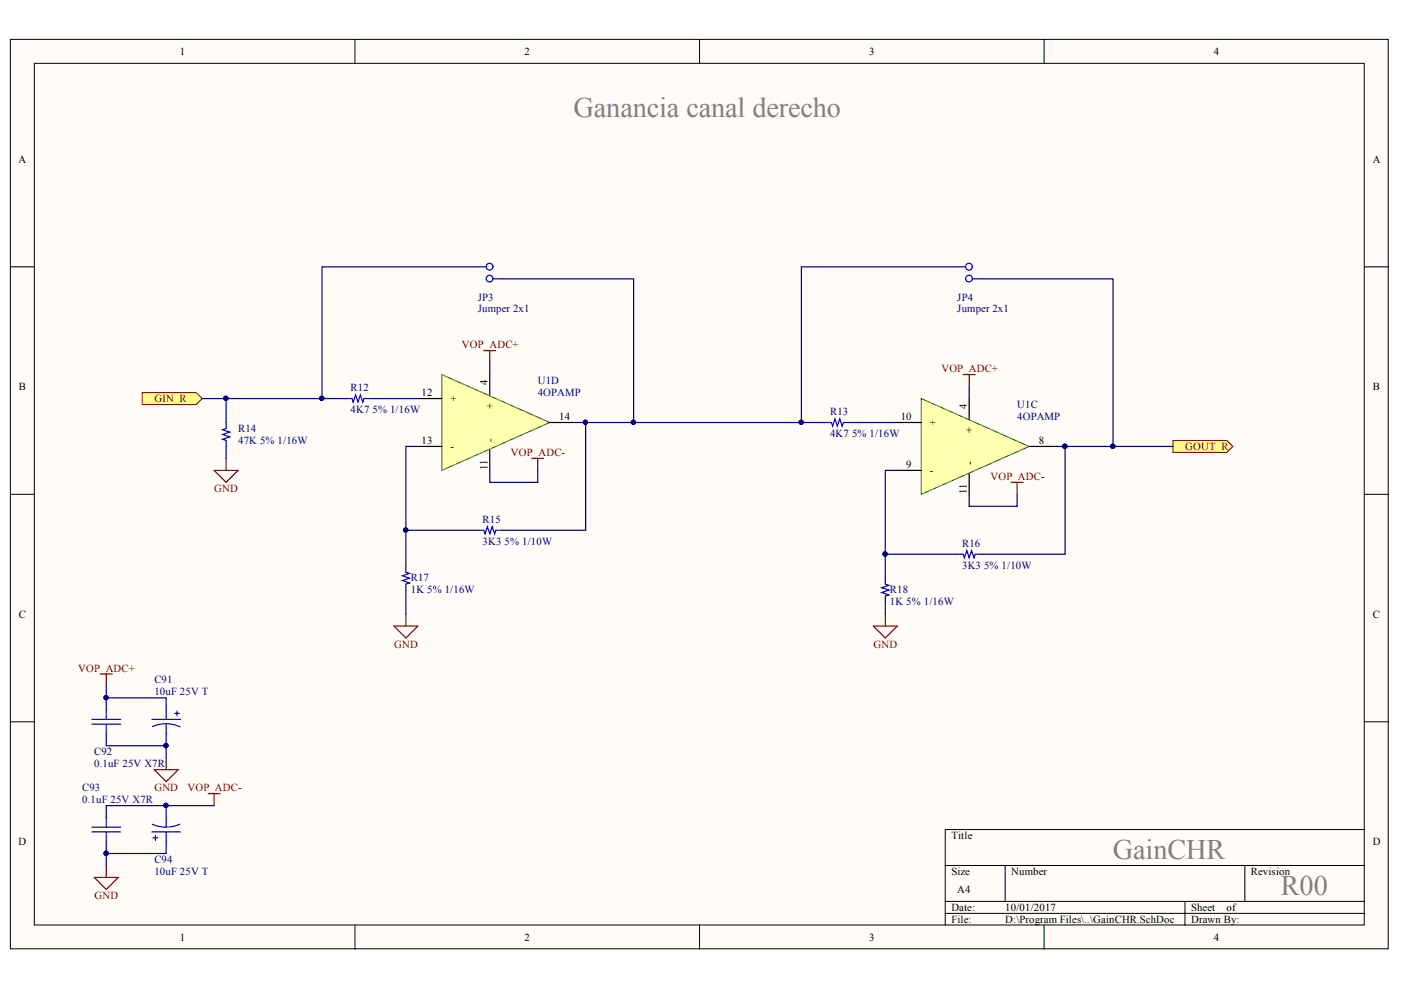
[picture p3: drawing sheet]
<svg xmlns="http://www.w3.org/2000/svg" width="297mm" height="210mm" viewBox="0 0 297 210" stroke-linecap="round" stroke-linejoin="round" font-family="sans-serif">
<defs><g id="words">
<g font-size="6" fill="#808080">
<text x="121.6" y="24.8">Ganancia canal derecho</text>
<text x="236" y="182.2">GainCHR</text>
<text x="271.6" y="189.9">R00</text>
</g>
<g font-size="2.3">
<text x="38.1" y="11.7">1</text>
<text x="111.2" y="11.7">2</text>
<text x="184.3" y="11.7">3</text>
<text x="257.4" y="11.7">4</text>
<text x="3.9" y="34.5">A</text>
<text x="291.1" y="34.5">A</text>
<text x="4" y="82.7">B</text>
<text x="89.4" y="84">12</text>
<text x="103.3" y="81.7" transform="rotate(-90 103.3 81.7)">4</text>
<text x="291.1" y="82.7">B</text>
<text x="95.5" y="85.3">+</text>
<text x="104.6" y="86.8" transform="rotate(-90 104.6 86.8)">+</text>
<text x="118.6" y="89.1">14</text>
<text x="191" y="89.1">10</text>
<text x="205" y="86.8" transform="rotate(-90 205 86.8)">4</text>
<text x="89.4" y="94.1">13</text>
<text x="95.5" y="95.4">-</text>
<text x="104.6" y="93.6" transform="rotate(-90 104.6 93.6)">-</text>
<text x="197.1" y="90.3">+</text>
<text x="206.3" y="91.9" transform="rotate(-90 206.3 91.9)">+</text>
<text x="220.2" y="94.1">8</text>
<text x="103.3" y="99.7" transform="rotate(-90 103.3 99.7)">11</text>
<text x="192.1" y="99.2">9</text>
<text x="197.1" y="100.5">-</text>
<text x="206.3" y="98.7" transform="rotate(-90 206.3 98.7)">-</text>
<text x="205" y="104.8" transform="rotate(-90 205 104.8)">11</text>
<text x="4" y="131">C</text>
<text x="291.1" y="131">C</text>
<text x="3.9" y="179.2">D</text>
<text x="201.7" y="177.9">Title</text>
<text x="291.1" y="179.2">D</text>
<text x="201.7" y="185.6">Size</text>
<text x="214.4" y="185.6">Number</text>
<text x="265.2" y="185.6">Revision</text>
<text x="203" y="189.4">A4</text>
<text x="201.7" y="193.2">Date:</text>
<text x="201.7" y="195.7">File:</text>
<text x="213.1" y="193.2">10/01/2017</text>
<text x="213.1" y="195.7">D:\Program Files\..\GainCHR.SchDoc</text>
<text x="252.5" y="193.2">Sheet</text>
<text x="252.5" y="195.7">Drawn By:</text>
<text x="260.1" y="193.2">of</text>
<text x="38.1" y="199.5">1</text>
<text x="111.2" y="199.5">2</text>
<text x="184.3" y="199.5">3</text>
<text x="257.4" y="199.5">4</text>
</g>
<g font-size="2.3" fill="#000080">
<text x="101.3" y="63.7">JP3</text>
<text x="203" y="63.7">JP4</text>
<text x="101.3" y="66.2">Jumper 2x1</text>
<text x="203" y="66.2">Jumper 2x1</text>
<text x="74.3" y="83">R12</text>
<text x="114" y="81.5">U1D</text>
<text x="114" y="84">4OPAMP</text>
<text x="74.3" y="87.5">4K7</text>
<text x="79" y="87.5">5% 1/16W</text>
<text x="176" y="88">R13</text>
<text x="215.7" y="86.5">U1C</text>
<text x="215.7" y="89.1">4OPAMP</text>
<text x="50.5" y="91.6">R14</text>
<text x="50.5" y="94.1">47K 5% 1/16W</text>
<text x="176" y="92.6">4K7</text>
<text x="180.7" y="92.6">5% 1/16W</text>
<text x="102.3" y="110.9">R15</text>
<text x="102.3" y="115.5">3K3</text>
<text x="107" y="115.5">5% 1/10W</text>
<text x="204" y="116">R16</text>
<text x="87.1" y="123.1">R17</text>
<text x="87.1" y="125.6">1K 5% 1/16W</text>
<text x="188.7" y="125.6">R18</text>
<text x="204" y="120.6">3K3</text>
<text x="208.6" y="120.6">5% 1/10W</text>
<text x="188.7" y="128.2">1K 5% 1/16W</text>
<text x="32.7" y="144.9">C91</text>
<text x="32.7" y="147.4">10uF 25V T</text>
<text x="20" y="160.1">C92</text>
<text x="17.4" y="167.8">C93</text>
<text x="20" y="162.7">0.1uF 25V X7R</text>
<text x="17.4" y="170.3">0.1uF 25V X7R</text>
<text x="32.7" y="183">C94</text>
<text x="32.7" y="185.6">10uF 25V T</text>
</g>
<g font-size="2.3" fill="#800000">
<text x="97.9" y="73.9">VOP_ADC+</text>
<text x="199.6" y="78.9">VOP_ADC+</text>
<text x="32.7" y="85.3">GIN_R</text>
<text x="251.3" y="95.4">GOUT_R</text>
<text x="108.3" y="96.7">VOP_ADC-</text>
<text x="210" y="101.7">VOP_ADC-</text>
<text x="45.4" y="104.4">GND</text>
<text x="83.6" y="137.3">GND</text>
<text x="185.2" y="137.3">GND</text>
<text x="16.6" y="142.4">VOP_ADC+</text>
<text x="32.7" y="167.8">GND</text>
<text x="39.7" y="167.8">VOP_ADC-</text>
<text x="20" y="190.6">GND</text>
</g>
</g></defs>
<g fill="#fffcf8" stroke="#000" stroke-width=".21">
<path d="M2.2 8.4h292.1v192.8h-292.1z"/>
<path d="M7.3 13.4h281.9v182.7h-281.9z"/>
</g>
<g fill="none" stroke="#000" stroke-width=".21">
<path d="M75.3 8.4v5M148.3 8.4v5M221.4 8.4v5M2.2 56.6h5.1M289.3 56.6h5.1M2.2 104.8h5.1M289.3 104.8h5.1M2.2 153h5.1M289.3 153h5.1M289.3 175.9h-88.9v20.3M75.3 196.2v5.1M148.3 196.2v5.1"/>
<path d="M200.4 183.5h88.9M200.4 191.1h88.9M200.4 193.7h88.9M213.1 183.5v7.6M221.4 196.2v5.1M251.2 191.1v5.1M263.9 183.5v7.6"/>
</g>
<g fill="#ffff80" stroke="#800000" stroke-width=".21">
<path d="M248.7 93.4h11.4l1.3 1.3-1.3 1.2h-11.4z" fill-rule="evenodd"/>
<path d="M30.2 83.2h11.4l1.3 1.3-1.3 1.3h-11.4z" fill-rule="evenodd"/>
</g>
<g fill="none" stroke="#800000" stroke-width=".25">
<path d="M102.6 74.3h2.5M103.8 74.3v2.6M204.2 79.4h2.6M205.5 79.4v2.6M45.4 99.7h5.1l-2.6 2.6zM47.9 97.2v2.5M112.7 97.2h2.6M114 97.2v2.5M214.4 102.3h2.5M215.7 102.3v2.5M83.5 132.7h5.1l-2.5 2.6zM86.1 130.2v2.5"/>
<path d="M185.2 132.7h5l-2.5 2.6zM187.7 130.2v2.5"/>
</g>
<g fill="none" stroke="#000080" stroke-width=".25">
<path d="M101.3 56.6h-33v27.9M106.4 59.1h27.9v30.5M202.9 56.6h-33v33M208 59.1h28v35.6M103.8 76.9v2.5M42.9 84.5h30.5M47.9 84.5v5.1M47.9 94.7v2.5M78.4 84.5h10.2M103.8 99.7v2.6h10.2v-2.6M124.2 89.6v22.8h-17.8M180.1 89.6h10.1"/>
<path d="M205.5 82v2.5M223.3 94.7h2.5v22.8h-17.8M225.8 94.7h22.9M86.1 112.4h15.2M187.7 117.5h15.2M205.5 104.8v2.5h10.2v-2.5M86.1 125.1v5.1M187.7 127.7v2.5"/>
</g>
<g fill="none" stroke="#00f" stroke-width=".25">
<path d="M101.3 56.6h1.8M104.6 59.1h1.8M202.9 56.6h1.8M206.3 59.1h1.7M47.9 89.6v1.2l-.7 .3 1.5 .5-1.5 .5 1.5 .5-1.5 .5 .7 .3v1.3M73.4 84.5h1.2l.3 .8 .5-1.6 .5 1.6 .5-1.6 .5 1.6 .3-.8h1.2M175 89.6h1.3l.2 .7 .5-1.5 .5 1.5 .5-1.5 .6 1.5 .2-.7h1.3M101.3 112.4h1.3l.2 .8 .5-1.5 .5 1.5 .6-1.5 .5 1.5 .2-.8h1.3M202.9 117.5h1.3l.3 .8 .5-1.6 .5 1.6 .5-1.6 .5 1.6 .3-.8h1.2M86.1 120v1.3l.7 .3-1.5 .5 1.5 .5-1.5 .5 1.5 .5-.7 .2v1.3M187.7 122.6v1.2l.8 .3-1.6 .5 1.6 .5-1.6 .5 1.6 .5-.8 .3v1.3"/>
<circle cx="103.8" cy="56.5" r=".72"/>
<circle cx="103.8" cy="59.1" r=".71"/>
<circle cx="205.4" cy="56.5" r=".72"/>
<circle cx="205.4" cy="59.1" r=".71"/>
</g>
<g fill="#000080" stroke="#000080" stroke-width=".21">
<circle cx="187.6" cy="117.5" r=".46"/>
<circle cx="225.8" cy="94.6" r=".47"/>
<circle cx="86" cy="112.4" r=".46"/>
<circle cx="68.2" cy="84.5" r=".46"/>
<circle cx="47.9" cy="84.5" r=".46"/>
<circle cx="235.9" cy="94.6" r=".47"/>
<circle cx="124.1" cy="89.5" r=".46"/>
<circle cx="134.3" cy="89.5" r=".46"/>
<circle cx="169.9" cy="89.5" r=".46"/>
</g>
<path d="M93.7 79.4l22.8 10.2-22.8 10.1z" fill="#ffffb0" stroke="#008000" stroke-width=".21"/>
<path d="M103.8 79.4v4.3M88.6 94.7h5.1M88.6 84.5h5.1M103.8 95.4v4.3M116.5 89.6h5.1" fill="none" stroke="#000" stroke-width=".25"/>
<path d="M195.3 84.5l22.9 10.2-22.9 10.1z" fill="#ffffb0" stroke="#008000" stroke-width=".21"/>
<path d="M190.2 99.7h5.1M190.2 89.6h5.1M205.5 84.5v4.3M218.2 94.7h5.1M205.5 100.5v4.3" fill="none" stroke="#000" stroke-width=".25"/>
<path d="M21.3 142.9h2.5M22.5 142.9v2.5M32.7 163.2h5.1l-2.6 2.5zM35.2 160.7v2.5M44.1 168.3h2.6M45.4 168.3v2.5M20 186h5.1l-2.6 2.6zM22.5 183.5v2.5" fill="none" stroke="#800000" stroke-width=".25"/>
<g fill="none" stroke="#00f" stroke-width=".25">
<path d="M19.5 152.5h6.1M19.5 153.5h6.1M22.5 150.5v2M22.5 153.5v2.1M32.2 152.5h6.1M32.3 154.1a7 7 0 0 1 5.9 0M35.2 150.5v2M35.2 153.5v2.1M37 151.3h1M37.5 150.8v1M19.5 175.4h6.1M19.5 176.4h6.1"/>
<path d="M22.5 173.3v2.1M22.5 176.4v2M32.2 176.4h6.1M32.4 177.7h1.1M32.9 177.2v1M35.2 173.3v2.1M35.2 176.4v2M38.1 174.8a7 7 0 0 1-5.8 0"/>
</g>
<path d="M88.6 94.7h-2.5v25.3M121.6 89.6h53.4M190.2 99.7h-2.5v22.9M22.5 155.6v2.5h12.7v-2.5M22.5 150.5v-2.5h12.7v2.5M22.5 145.4v2.6M35.2 158.1v2.6M22.5 173.3v-2.5h12.7v2.5M22.5 178.4v2.6h12.7v-2.6M35.2 170.8h10.2M22.5 181v2.5" fill="none" stroke="#000080" stroke-width=".25"/>
<g fill="#000080" stroke="#000080" stroke-width=".21">
<circle cx="35.2" cy="158.1" r=".46"/>
<circle cx="22.5" cy="147.9" r=".46"/>
<circle cx="35.2" cy="170.8" r=".46"/>
<circle cx="22.5" cy="180.9" r=".46"/>
<circle cx="86" cy="112.4" r=".46"/>
<circle cx="169.9" cy="89.5" r=".46"/>
<circle cx="134.3" cy="89.5" r=".46"/>
<circle cx="124.1" cy="89.5" r=".46"/>
<circle cx="187.6" cy="117.5" r=".46"/>
</g>
<use href="#words"/>
</svg>
